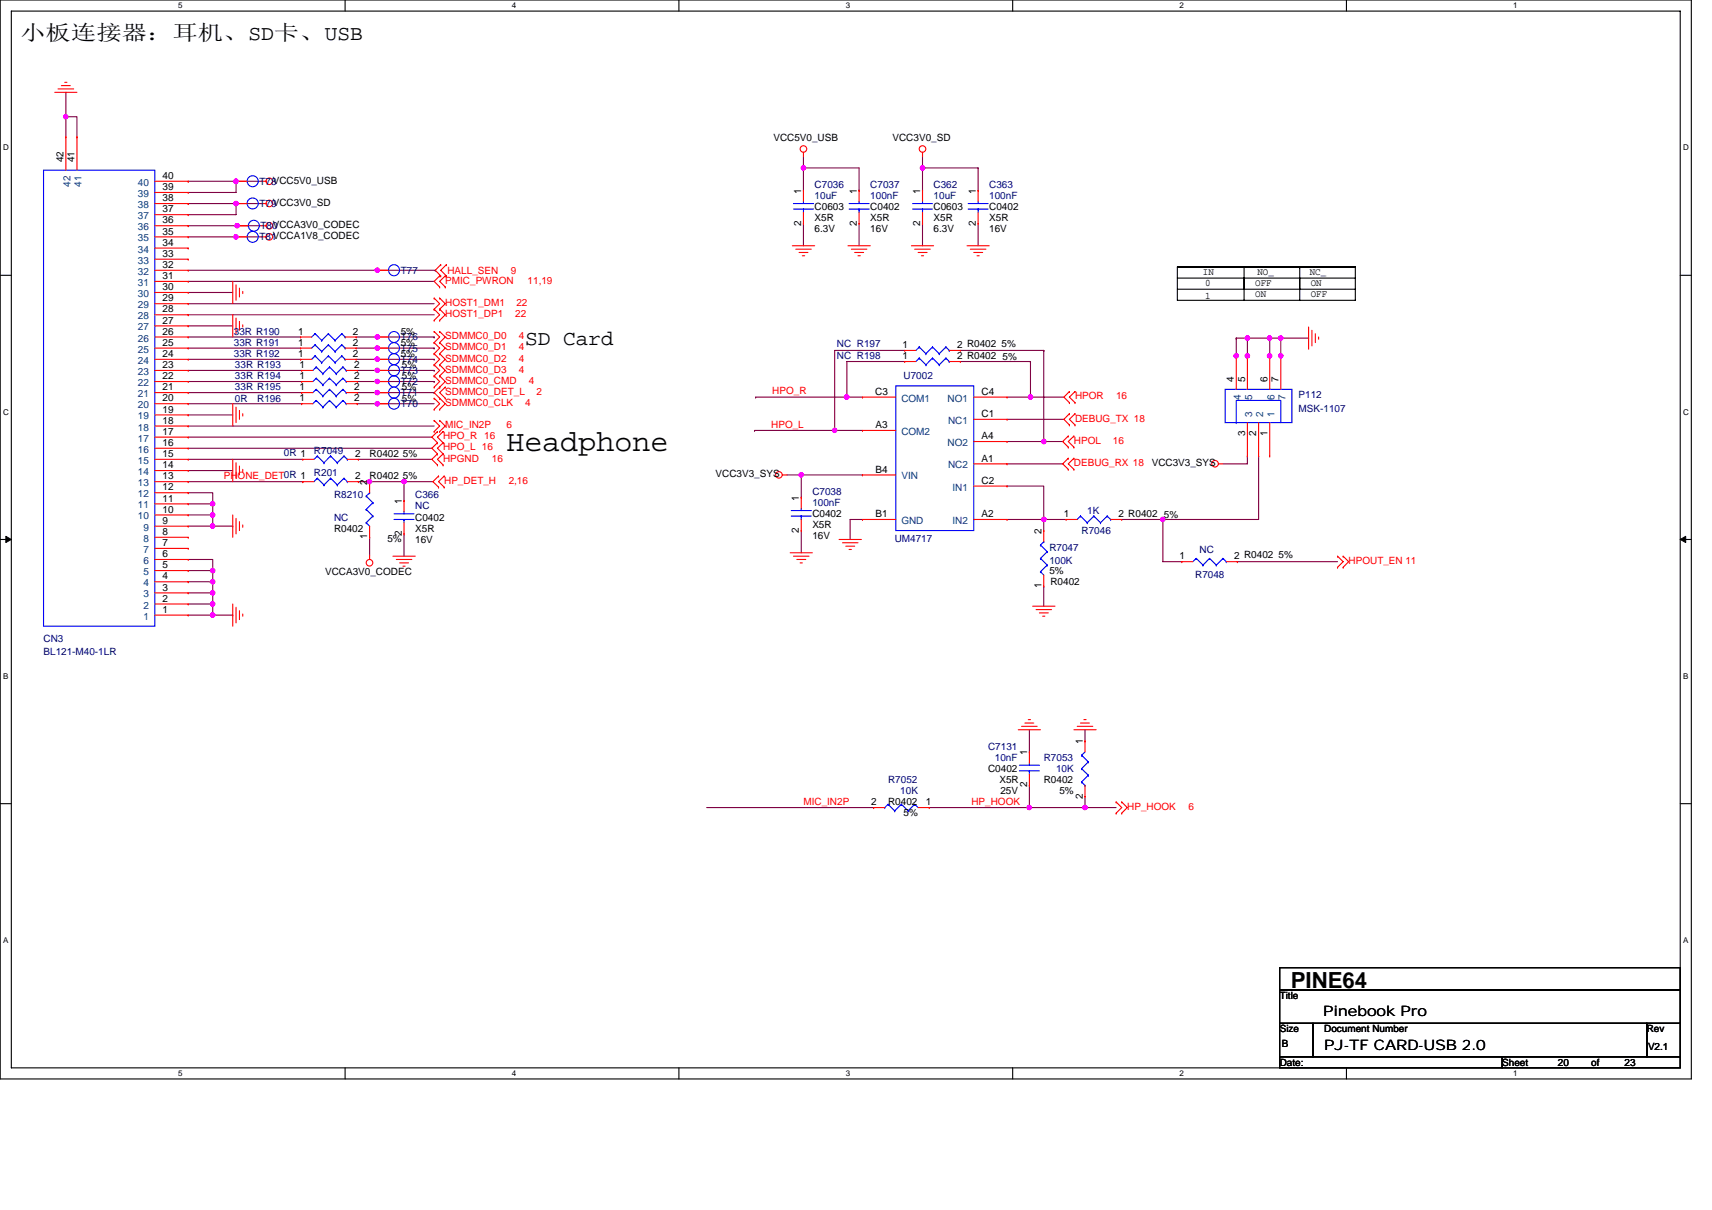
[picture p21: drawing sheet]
<svg xmlns="http://www.w3.org/2000/svg" width="297mm" height="210mm" viewBox="0 0 297 210" stroke-linecap="round" stroke-linejoin="round" font-family="sans-serif">
<defs><g id="words">
<text font-size="5.2" x="87.9" y="78.3">Headphone</text>
<text font-size="3.9" x="224" y="171.5">PINE64</text>
<g font-size="3.7">
<text x="3.5" y="7">小板连接器：耳机、SD卡、USB</text>
<text x="91.1" y="59.9">SD Card</text>
</g>
<g font-size="2.5">
<text x="229.5" y="176.3">Pinebook Pro</text>
<text x="229.8" y="182.3">PJ-TF CARD-USB 2.0</text>
</g>
<g font-size="1.7">
<text x="11" y="28.2" transform="rotate(-90 11 28.2)">42</text>
<text x="13" y="28.2" transform="rotate(-90 13 28.2)">41</text>
<text x="134.2" y="24.5">VCC5V0_USB</text>
<text x="154.9" y="24.5">VCC3V0_SD</text>
<text x="28.2" y="34.9">38</text>
<text x="28.2" y="33">39</text>
<text x="28.2" y="31.1">40</text>
<text x="139" y="33.6" transform="rotate(-90 139 33.6)">1</text>
<text x="148.7" y="33.6" transform="rotate(-90 148.7 33.6)">1</text>
<text x="159.7" y="33.6" transform="rotate(-90 159.7 33.6)">1</text>
<text x="169.3" y="33.6" transform="rotate(-90 169.3 33.6)">1</text>
<text x="28.2" y="40.7">35</text>
<text x="28.2" y="38.8">36</text>
<text x="28.2" y="36.9">37</text>
<text x="47.3" y="39.6">VCCA3V0_CODEC</text>
<text x="139" y="39.2" transform="rotate(-90 139 39.2)">2</text>
<text x="141.3" y="36.5">C0603</text>
<text x="141.3" y="38.4">X5R</text>
<text x="141.3" y="40.3">6.3V</text>
<text x="148.7" y="39.2" transform="rotate(-90 148.7 39.2)">2</text>
<text x="151" y="36.5">C0402</text>
<text x="151" y="38.4">X5R</text>
<text x="151" y="40.3">16V</text>
<text x="159.7" y="39.2" transform="rotate(-90 159.7 39.2)">2</text>
<text x="162" y="36.5">C0603</text>
<text x="162" y="38.4">X5R</text>
<text x="162" y="40.3">6.3V</text>
<text x="169.3" y="39.2" transform="rotate(-90 169.3 39.2)">2</text>
<text x="171.6" y="36.5">C0402</text>
<text x="171.6" y="38.4">X5R</text>
<text x="171.6" y="40.3">16V</text>
<text x="28.2" y="42.7">34</text>
<text x="28.2" y="46.5">32</text>
<text x="28.2" y="44.6">33</text>
<text x="208.7" y="47.7">IN</text>
<text x="218.2" y="47.7">NO_</text>
<text x="227.2" y="47.7">NC_</text>
<text x="28.2" y="52.3">29</text>
<text x="28.2" y="50.4">30</text>
<text x="28.2" y="48.4">31</text>
<text x="209.1" y="49.6">0</text>
<text x="209.1" y="51.9">1</text>
<text x="217.8" y="51.6">ON</text>
<text x="217.8" y="49.6">OFF</text>
<text x="227.4" y="49.6">ON</text>
<text x="227.4" y="51.6">OFF</text>
<text x="28.2" y="58.1">26</text>
<text x="28.2" y="56.2">27</text>
<text x="28.2" y="54.2">28</text>
<text x="51.7" y="58.1">1</text>
<text x="61.2" y="58.1">2</text>
<text x="69.5" y="58.1">5%</text>
<text x="28.2" y="65.8">22</text>
<text x="28.2" y="63.9">23</text>
<text x="28.2" y="62">24</text>
<text x="28.2" y="60">25</text>
<text x="51.7" y="60">1</text>
<text x="51.7" y="62">1</text>
<text x="52" y="63.9">1</text>
<text x="52" y="65.8">1</text>
<text x="61.2" y="60">2</text>
<text x="61.2" y="62">2</text>
<text x="61.4" y="63.9">2</text>
<text x="61.4" y="65.8">2</text>
<text x="69.5" y="60">5%</text>
<text x="69.5" y="62">5%</text>
<text x="69.7" y="63.9">5%</text>
<text x="69.7" y="65.8">5%</text>
<text x="156.6" y="60.4">1</text>
<text x="156.6" y="62.3">1</text>
<text x="166" y="60.4">2 R0402 5%</text>
<text x="166" y="62.3">2 R0402</text>
<text x="174" y="62.5">5%</text>
<text x="28.2" y="71.6">19</text>
<text x="28.2" y="69.7">20</text>
<text x="28.2" y="67.7">21</text>
<text x="52" y="69.7">1</text>
<text x="52" y="67.7">1</text>
<text x="61.4" y="69.7">2</text>
<text x="61.4" y="67.7">2</text>
<text x="69.7" y="69.7">5%</text>
<text x="69.7" y="67.8">5%</text>
<text x="151.8" y="68.5">C3</text>
<text x="170.3" y="68.5">C4</text>
<text x="214.1" y="66.2" transform="rotate(-90 214.1 66.2)">4</text>
<text x="216" y="66.2" transform="rotate(-90 216 66.2)">5</text>
<text x="219.9" y="66.2" transform="rotate(-90 219.9 66.2)">6</text>
<text x="221.8" y="66.2" transform="rotate(-90 221.8 66.2)">7</text>
<text x="28.2" y="77.4">16</text>
<text x="28.2" y="75.5">17</text>
<text x="28.2" y="73.5">18</text>
<text x="151.9" y="74.3">A3</text>
<text x="170.3" y="76.2">A4</text>
<text x="170.3" y="72.4">C1</text>
<text x="216" y="75.6" transform="rotate(-90 216 75.6)">3</text>
<text x="218" y="75.6" transform="rotate(-90 218 75.6)">2</text>
<text x="219.9" y="75.6" transform="rotate(-90 219.9 75.6)">1</text>
<text x="28.2" y="83.2">13</text>
<text x="28.2" y="81.3">14</text>
<text x="28.2" y="79.3">15</text>
<text x="61.6" y="83.2">2</text>
<text x="61.6" y="79.3">2</text>
<text x="64.1" y="83.2">R0402 5%</text>
<text x="64.1" y="79.3">R0402 5%</text>
<text x="124.2" y="82.8">VCC3V3_SYS</text>
<text x="151.9" y="82">B4</text>
<text x="170.3" y="80.1">A1</text>
<text x="170.3" y="83.9">C2</text>
<text x="199.8" y="80.9">VCC3V3_SYS</text>
<text x="28.2" y="89">10</text>
<text x="28.2" y="87">11</text>
<text x="28.2" y="85.1">12</text>
<text x="63.7" y="84.2" transform="rotate(-90 63.7 84.2)">2</text>
<text x="69.7" y="87.4" transform="rotate(-90 69.7 87.4)">1</text>
<text x="138.6" y="86.9" transform="rotate(-90 138.6 86.9)">1</text>
<text x="140.9" y="89.8">C0402</text>
<text x="151.9" y="89.7">B1</text>
<text x="170.3" y="89.7">A2</text>
<text x="184.6" y="89.7">1</text>
<text x="194.1" y="89.7">2 R0402</text>
<text x="201.9" y="90">5%</text>
<text x="28.2" y="94.8">7</text>
<text x="28.2" y="92.8">8</text>
<text x="28.2" y="90.9">9</text>
<text x="58" y="92.3">R0402</text>
<text x="63.7" y="93.6" transform="rotate(-90 63.7 93.6)">1</text>
<text x="67.2" y="94">5%</text>
<text x="69.7" y="93" transform="rotate(-90 69.7 93)">2</text>
<text x="72" y="90.3">C0402</text>
<text x="72" y="92.3">X5R</text>
<text x="72" y="94.2">16V</text>
<text x="138.6" y="92.5" transform="rotate(-90 138.6 92.5)">2</text>
<text x="140.9" y="91.7">X5R</text>
<text x="140.9" y="93.6">16V</text>
<text x="180.7" y="92.6" transform="rotate(-90 180.7 92.6)">2</text>
<text x="28.2" y="100.6">4</text>
<text x="28.2" y="98.6">5</text>
<text x="28.2" y="96.7">6</text>
<text x="56.4" y="99.8">VCCA3V0_CODEC</text>
<text x="182.1" y="99.6">5%</text>
<text x="182.3" y="101.5">R0402</text>
<text x="204.6" y="97.1">1</text>
<text x="214.1" y="97.1">2 R0402 5%</text>
<text x="28.2" y="106.3">1</text>
<text x="28.2" y="104.4">2</text>
<text x="28.2" y="102.5">3</text>
<text x="180.7" y="102.1" transform="rotate(-90 180.7 102.1)">1</text>
<text x="178.2" y="131.1" transform="rotate(-90 178.2 131.1)">1</text>
<text x="187.9" y="129.1" transform="rotate(-90 187.9 129.1)">1</text>
<text x="171.4" y="134">C0402</text>
<text x="173.4" y="135.9">X5R</text>
<text x="173.6" y="137.8">25V</text>
<text x="178.2" y="136.7" transform="rotate(-90 178.2 136.7)">2</text>
<text x="181.1" y="135.9">R0402</text>
<text x="183.8" y="137.8">5%</text>
<text x="151.2" y="139.7">2</text>
<text x="154.1" y="139.8">R0402</text>
<text x="156.8" y="141.7">5%</text>
<text x="160.7" y="139.7">1</text>
<text x="187.9" y="138.6" transform="rotate(-90 187.9 138.6)">2</text>
<text x="222" y="173.4">Title</text>
<text x="222" y="179.1">Size</text>
<text x="229.8" y="179.1">Document Number</text>
<text x="285.7" y="179.1">Rev</text>
<text x="222" y="184.9">Date:</text>
<text x="222.4" y="181.7">B</text>
<text x="260.6" y="184.9">Sheet</text>
<text x="270.3" y="184.9">20</text>
<text x="276.1" y="184.9">of</text>
<text x="281.9" y="184.9">23</text>
<text x="285.9" y="182.2">V2.1</text>
</g>
<g font-size="1.7" fill="#004080">
<text x="12.2" y="32.4" transform="rotate(-90 12.2 32.4)">42</text>
<text x="14.2" y="32.4" transform="rotate(-90 14.2 32.4)">41</text>
<text x="23.9" y="34.2">39</text>
<text x="23.9" y="32.2">40</text>
<text x="23.9" y="41.9">35</text>
<text x="23.9" y="40">36</text>
<text x="23.9" y="38">37</text>
<text x="23.9" y="36.1">38</text>
<text x="23.9" y="43.8">34</text>
<text x="23.9" y="47.7">32</text>
<text x="23.9" y="45.8">33</text>
<text x="23.9" y="53.5">29</text>
<text x="23.9" y="51.5">30</text>
<text x="23.9" y="49.6">31</text>
<text x="23.9" y="59.3">26</text>
<text x="23.9" y="57.3">27</text>
<text x="23.9" y="55.4">28</text>
<text x="23.9" y="65.1">23</text>
<text x="23.9" y="63.1">24</text>
<text x="23.9" y="61.2">25</text>
<text x="23.9" y="70.8">20</text>
<text x="23.9" y="68.9">21</text>
<text x="23.9" y="67">22</text>
<text x="156.4" y="69.7">COM1</text>
<text x="164.4" y="69.7">NO1</text>
<text x="215.3" y="69.5" transform="rotate(-90 215.3 69.5)">4</text>
<text x="217.2" y="69.5" transform="rotate(-90 217.2 69.5)">5</text>
<text x="221.1" y="69.5" transform="rotate(-90 221.1 69.5)">6</text>
<text x="223" y="69.5" transform="rotate(-90 223 69.5)">7</text>
<text x="23.9" y="76.6">17</text>
<text x="23.9" y="74.7">18</text>
<text x="23.9" y="72.8">19</text>
<text x="156.4" y="75.5">COM2</text>
<text x="164.4" y="77.4">NO2</text>
<text x="164.5" y="73.6">NC1</text>
<text x="217.2" y="72.4" transform="rotate(-90 217.2 72.4)">3</text>
<text x="219.2" y="72.4" transform="rotate(-90 219.2 72.4)">2</text>
<text x="221.1" y="72.4" transform="rotate(-90 221.1 72.4)">1</text>
<text x="23.9" y="82.4">14</text>
<text x="23.9" y="80.5">15</text>
<text x="23.9" y="78.6">16</text>
<text x="156.4" y="83.2">VIN</text>
<text x="164.5" y="81.3">NC2</text>
<text x="23.9" y="88.2">11</text>
<text x="23.9" y="86.3">12</text>
<text x="23.9" y="84.4">13</text>
<text x="165.3" y="85.1">IN1</text>
<text x="23.9" y="90.1">10</text>
<text x="24.9" y="95.9">7</text>
<text x="24.9" y="94">8</text>
<text x="24.9" y="92.1">9</text>
<text x="156.4" y="90.9">GND</text>
<text x="165.3" y="90.9">IN2</text>
<text x="24.9" y="101.7">4</text>
<text x="24.9" y="99.8">5</text>
<text x="24.9" y="97.9">6</text>
<text x="24.9" y="107.5">1</text>
<text x="24.9" y="105.6">2</text>
<text x="24.9" y="103.7">3</text>
</g>
<g font-size="1.7" fill="#000080">
<text x="45" y="32">T78VCC5V0_USB</text>
<text x="45" y="35.9">T79VCC3V0_SD</text>
<text x="141.3" y="32.6">C7036</text>
<text x="141.3" y="34.5">10uF</text>
<text x="151" y="32.6">C7037</text>
<text x="151" y="34.5">100nF</text>
<text x="162" y="32.6">C362</text>
<text x="162" y="34.5">10uF</text>
<text x="171.6" y="32.6">C363</text>
<text x="171.6" y="34.5">100nF</text>
<text x="45" y="41.7">T81VCCA1V8_CODEC</text>
<text x="45.2" y="39.8">T80</text>
<text x="69.5" y="47.5">T77</text>
<text x="40.6" y="58.1">33R R190</text>
<text x="69.5" y="59.1">T76</text>
<text x="40.6" y="60">33R R191</text>
<text x="40.6" y="62">33R R192</text>
<text x="40.8" y="63.9">33R R193</text>
<text x="40.8" y="65.8">33R R194</text>
<text x="69.5" y="62.9">T74</text>
<text x="69.5" y="61">T75</text>
<text x="69.5" y="64.9">T73</text>
<text x="145.2" y="60.2">NC R197</text>
<text x="145.2" y="62.4">NC R198</text>
<text x="156.8" y="65.8">U7002</text>
<text x="40.8" y="69.7">0R</text>
<text x="40.8" y="67.8">33R R195</text>
<text x="44.6" y="69.7">R196</text>
<text x="69.5" y="70.7">T70</text>
<text x="69.5" y="68.7">T71</text>
<text x="69.5" y="66.8">T72</text>
<text x="225.3" y="69.1">P112</text>
<text x="225.3" y="71.4">MSK-1107</text>
<text x="49.3" y="79.1">0R 1</text>
<text x="54.5" y="82.6">R201</text>
<text x="54.5" y="78.8">R7049</text>
<text x="58" y="86.5">R8210</text>
<text x="72" y="86.5">C366</text>
<text x="72" y="88.4">NC</text>
<text x="140.9" y="85.9">C7038</text>
<text x="140.9" y="87.8">100nF</text>
<text x="188.6" y="89.2">1K</text>
<text x="58" y="90.3">NC</text>
<text x="155.2" y="94">UM4717</text>
<text x="182.1" y="95.5">R7047</text>
<text x="187.7" y="92.6">R7046</text>
<text x="208.1" y="95.9">NC</text>
<text x="182.1" y="97.9">100K</text>
<text x="207.4" y="100.4">R7048</text>
<text x="7.6" y="111.4">CN3</text>
<text x="7.6" y="113.7">BL121-M40-1LR</text>
<text x="171.4" y="130.1">C7131</text>
<text x="154.1" y="135.9">R7052</text>
<text x="156.2" y="137.8">10K</text>
<text x="172.6" y="132">10nF</text>
<text x="181.1" y="132">R7053</text>
<text x="183.2" y="134">10K</text>
</g>
<g font-size="1.7" fill="#f00">
<text x="77.6" y="47.5">HALL_SEN</text>
<text x="88.6" y="47.5">9</text>
<text x="77.3" y="49.2">PMIC_PWRON</text>
<text x="77.3" y="53.1">HOST1_DM1</text>
<text x="89.6" y="53.1">22</text>
<text x="91.5" y="49.2">11,19</text>
<text x="77.3" y="58.9">SDMMC0_D0</text>
<text x="77.3" y="55">HOST1_DP1</text>
<text x="89.4" y="55">22</text>
<text x="90" y="58.9">4</text>
<text x="77.3" y="60.8">SDMMC0_D1</text>
<text x="77.3" y="64.7">SDMMC0_D3</text>
<text x="77.3" y="62.7">SDMMC0_D2</text>
<text x="90" y="60.8">4</text>
<text x="90" y="64.7">4</text>
<text x="90" y="62.7">4</text>
<text x="77.3" y="66.6">SDMMC0_CMD</text>
<text x="77.3" y="70.5">SDMMC0_CLK</text>
<text x="77.3" y="68.5">SDMMC0_DET_L</text>
<text x="91.1" y="70.5">4</text>
<text x="91.7" y="66.6">4</text>
<text x="93.1" y="68.5">2</text>
<text x="134" y="68.4">HPO_R</text>
<text x="186.5" y="69.3">HPOR</text>
<text x="193.7" y="69.3">16</text>
<text x="76.9" y="76.2">HPO_R 16</text>
<text x="77.3" y="74.3">MIC_IN2P</text>
<text x="87.9" y="74.3">6</text>
<text x="133.8" y="74.2">HPO_L</text>
<text x="186.3" y="77">HPOL</text>
<text x="186.5" y="73.2">DEBUG_TX 18</text>
<text x="193.1" y="77">16</text>
<text x="38.8" y="83.1">PHONE_DET0R 1</text>
<text x="76.9" y="80.1">HPGND</text>
<text x="76.9" y="78.2">HPO_L 16</text>
<text x="77.1" y="84">HP_DET_H</text>
<text x="85.4" y="80.1">16</text>
<text x="88.3" y="84">2,16</text>
<text x="186.3" y="80.9">DEBUG_RX 18</text>
<text x="234" y="97.9">HPOUT_EN 11</text>
<text x="139.4" y="139.7">MIC_IN2P</text>
<text x="168.5" y="139.7">HP_HOOK</text>
<text x="195.6" y="140.5">HP_HOOK</text>
<text x="206.2" y="140.5">6</text>
</g>
<g font-size="1.4">
<text x="30.9" y="1.5">5</text>
<text x="88.8" y="1.5">4</text>
<text x="146.7" y="1.5">3</text>
<text x="204.7" y="1.5">2</text>
<text x="262.6" y="1.5">1</text>
<text x=".5" y="26.1">D</text>
<text x="292" y="26.1">D</text>
<text x=".5" y="71.9">C</text>
<text x="292" y="71.9">C</text>
<text x=".5" y="117.8">B</text>
<text x="292" y="117.8">B</text>
<text x=".5" y="163.6">A</text>
<text x="292" y="163.6">A</text>
<text x="30.9" y="186.8">5</text>
<text x="88.8" y="186.8">4</text>
<text x="146.7" y="186.8">3</text>
<text x="204.7" y="186.8">2</text>
<text x="262.6" y="186.8">1</text>
</g>
</g></defs>
<path d="M0 0h293.5v187.2h-293.5zM2 1.9h289.5v183.4h-289.5z" fill="none" stroke="#000" stroke-width=".19"/>
<g fill="#fff">
<path d="M30.9 .2h.8v1.6h-.8z"/>
<path d="M30.9 185.5h.8v1.6h-.8z"/>
</g>
<path d="M59.9 0v1.9M59.9 185.3v1.9" fill="none" stroke="#000" stroke-width=".19"/>
<g fill="#fff">
<path d="M88.8 .2h.8v1.6h-.8z"/>
<path d="M88.8 185.5h.8v1.6h-.8z"/>
</g>
<path d="M117.8 0v1.9M117.8 185.3v1.9" fill="none" stroke="#000" stroke-width=".19"/>
<g fill="#fff">
<path d="M146.7 .2h.8v1.6h-.8z"/>
<path d="M146.7 185.5h.8v1.6h-.8z"/>
</g>
<path d="M175.7 0v1.9M175.7 185.3v1.9" fill="none" stroke="#000" stroke-width=".19"/>
<g fill="#fff">
<path d="M204.7 .2h.7v1.6h-.7z"/>
<path d="M204.7 185.5h.7v1.6h-.7z"/>
</g>
<path d="M233.6 0v1.9M233.6 185.3v1.9" fill="none" stroke="#000" stroke-width=".19"/>
<g fill="#fff">
<path d="M262.6 .2h.7v1.6h-.7z"/>
<path d="M262.6 185.5h.7v1.6h-.7z"/>
<path d="M.5 24.8h1v1.6h-1z"/>
<path d="M292 24.8h1v1.6h-1z"/>
<path d="M.5 70.7h1v1.5h-1z"/>
<path d="M292 70.7h1v1.5h-1z"/>
</g>
<path d="M0 47.8h2M291.5 47.8h2" fill="none" stroke="#000" stroke-width=".19"/>
<g fill="#fff">
<path d="M.5 116.5h.9v1.6h-.9z"/>
<path d="M292 116.5h.9v1.6h-.9z"/>
</g>
<path d="M0 93.6h2M291.5 93.6h2" fill="none" stroke="#000" stroke-width=".19"/>
<path d="M1 93.1l1 .5-1 .5zM291.5 93.6l1-.5v1z" fill="#000" stroke="#000" stroke-width=".17"/>
<g fill="#fff">
<path d="M.5 162.4h.9v1.5h-.9z"/>
<path d="M292 162.4h.9v1.5h-.9z"/>
</g>
<g fill="none" stroke="#000" stroke-width=".19">
<path d="M204.3 46.3h30.9v5.8h-30.9zM204.3 50.2h30.9M204.3 46.3h30.9M204.3 48.3h30.9M215.9 48.3v3.8M215.9 46.3v3.9M225.5 48.3v3.8M225.5 46.3h.1M225.5 46.3v3.9M0 139.5h2M291.5 139.5h2M222 167.9h69.5v3.9h-69.5z"/>
<path d="M222 171.8h69.5v5.8h-69.5zM222 177.6h5.8v5.8h-5.8zM227.8 177.6h57.9v5.8h-57.9zM285.7 177.6h5.8v5.8h-5.8zM222 183.4h38.6v1.9h-38.6zM260.6 183.4h30.9v1.9h-30.9z"/>
</g>
<g fill="none" stroke="#800040" stroke-width=".19">
<path d="M11.4 16v4.3M11.4 20.3h.1M11.4 20.3h2v3.4M11.4 20.3v3.4M32.7 31.5h.1M32.7 35.3h.1M32.7 31.5h8.3M32.7 35.3h8.3M32.7 39.2h8.4M41 31.5v1.9h-8.3M41 35.3v2h-8.3M41 31.5h4.4"/>
<path d="M41 35.3h4.4M41.1 39.2h.1M41.1 39.2h4.3M139.4 29.1v3.9M139.4 38.8v3.9M139.4 27.2v1.9M139.4 29.1h.1M139.4 29.1h9.7v3.9M149.1 38.8v3.9M160.1 29.1h.1M160.1 38.8v3.9M160.1 27.2v1.9"/>
<path d="M160.1 29.1h9.6v3.9M160.1 29.1v3.9M169.7 38.8v3.9M32.7 46.9h42.8M32.7 48.8h42.6M32.7 52.7h42.6M32.7 54.6h42.6M32.7 58.5h19.5M32.7 56.6h7.7M32.7 50.8h7.7M32.7 41.1h8.3M41 41.1h.1"/>
<path d="M41 41.1h4.4M61.8 58.5h13.5M75.3 58.5h.1M75.5 46.9h.1M214.5 58.7v3.3M214.5 58.7h.1M214.5 58.7h1.9M216.4 58.7v3.3M216.4 58.7h3.9M216.4 58.7h.1M220.3 58.7v3.3M220.3 58.7h.1"/>
<path d="M220.3 58.7h1.9M222.2 58.7h4.9M222.2 58.7v3.1M32.7 60.4h19.5M32.7 62.4h19.5M32.7 64.3h19.6M32.7 66.2h19.6M32.7 70.1h19.6M32.7 68.1h19.6M32.7 79.7h19.8M32.7 77.8h42.2M32.7 75.9h42.2"/>
<path d="M32.7 73.9h42.6M32.7 72h7.7M61.8 60.4h13.5M61.8 62.4h13.5M62 68.1h13.3M62 66.2h13.3M62 64.3h13.3M62 70.1h3.5M62.2 79.7h12.7M65.5 70.1h.1M65.5 70.1h9.8M75.3 68.1h.1"/>
<path d="M75.3 66.2h.1M75.3 64.3h.1M75.3 62.4h.1M75.3 60.4h.1M130.9 74.7h.1M130.9 74.7h18.7M131.1 68.9h.1M131.1 68.9h18.5M144.8 74.7h.1M146.9 68.9h.1M157 62.7h-10.1v6.2M157 60.8h-12.2v13.9"/>
<path d="M166.6 62.7h12.2M166.6 60.8h14.5M174.7 76.6h6.4M174.7 68.9h4.1M174.7 72.8h9.9M178.8 62.7h.1M178.8 68.9h5.8M178.8 62.7v6.2M181.1 60.8h.1M181.1 76.6h3.3M181.1 60.8v15.8M216.4 79.1v1.4h-4.2"/>
<path d="M218.4 79.1v11h-16.6M222.2 61.8h.1M222.2 61.8v.2M32.7 97.1h4.2v1.9M32.7 99h4.2v2M32.7 91.3h7.7M32.7 89.4h4.2v1.9M32.7 85.5h4.2v1.9M32.7 81.7h7.7M32.7 83.6h19.8M32.7 87.4h4.2M36.9 99h.1"/>
<path d="M36.9 91.3h.1M36.9 87.4h.1M36.9 87.4v2M40.4 91.3h.1M52.5 83.6h.1M62.2 83.6h7.9M64.1 93.2v3.1M70.1 92.6v3.9M70.1 83.6v3.3M70.1 83.6h5M70.1 83.6h.1M136.5 82.4h2.5"/>
<path d="M139 92.1v3.8M139 82.4v3.9M139 82.4h.1M139 82.4h10.6M149.6 90.1h-2.1v3.5M174.7 80.5h9.7M174.7 90.1h6.4M174.7 84.3h6.4v5.8M181.1 90.1h.1M185 90.1h-3.9v2M194.6 90.1h7.2M201.8 90.1v7.4h3.2"/>
<path d="M201.8 90.1h.1M214.7 97.5h17.4M32.7 106.7h4.2M32.7 102.9h4.2v1.9M32.7 101h4.2v1.9M32.7 104.8h4.2M36.9 104.8h.1M36.9 104.8v1.9M36.9 102.9h.1M36.9 106.7h3.5M40.4 106.7h.1M181.1 101.7v3.5"/>
<path d="M178.6 136.3v3.8M178.6 126.6v3.9M188.3 126.6v2M188.3 138.2v1.9M122.6 140.1h29M151.6 140.1h.1M161.2 140.1h27.1M178.6 140.1h.1M188.3 140.1h.1M188.3 140.1h5.4"/>
</g>
<g fill="#f0f" stroke="#f0f" stroke-width=".19">
<circle cx="40.9" cy="31.5" r=".38"/>
<circle cx="40.9" cy="35.3" r=".38"/>
<circle cx="41.1" cy="39.2" r=".38"/>
<circle cx="40.9" cy="41.1" r=".38"/>
<circle cx="160.1" cy="29.1" r=".38"/>
<circle cx="36.9" cy="99" r=".38"/>
<circle cx="36.9" cy="106.7" r=".38"/>
<circle cx="36.9" cy="104.8" r=".38"/>
<circle cx="36.9" cy="102.9" r=".38"/>
<circle cx="36.9" cy="100.9" r=".38"/>
<circle cx="36.9" cy="91.3" r=".38"/>
<circle cx="36.9" cy="89.4" r=".38"/>
<circle cx="36.9" cy="87.4" r=".38"/>
<circle cx="11.4" cy="20.3" r=".38"/>
<circle cx="139.4" cy="29.1" r=".38"/>
<circle cx="222.2" cy="61.8" r=".38"/>
<circle cx="222.2" cy="58.7" r=".38"/>
<circle cx="220.3" cy="58.7" r=".38"/>
<circle cx="216.4" cy="61.8" r=".38"/>
<circle cx="216.4" cy="58.7" r=".38"/>
<circle cx="214.5" cy="61.8" r=".38"/>
<circle cx="220.3" cy="61.8" r=".38"/>
<circle cx="146.9" cy="68.9" r=".38"/>
<circle cx="144.8" cy="74.7" r=".38"/>
<circle cx="178.8" cy="68.9" r=".38"/>
<circle cx="181.1" cy="76.6" r=".38"/>
<circle cx="139" cy="82.4" r=".38"/>
<circle cx="201.7" cy="90.1" r=".38"/>
<circle cx="65.5" cy="70.1" r=".38"/>
<circle cx="65.5" cy="68.1" r=".38"/>
<circle cx="65.5" cy="66.2" r=".38"/>
<circle cx="65.5" cy="64.3" r=".38"/>
<circle cx="65.5" cy="62.3" r=".38"/>
<circle cx="65.5" cy="60.4" r=".38"/>
<circle cx="65.5" cy="58.5" r=".38"/>
<circle cx="65.5" cy="46.9" r=".38"/>
<circle cx="181.1" cy="90.1" r=".38"/>
<circle cx="178.6" cy="140.1" r=".38"/>
<circle cx="188.2" cy="140.1" r=".38"/>
<circle cx="64.1" cy="83.6" r=".38"/>
<circle cx="70.1" cy="83.6" r=".38"/>
</g>
<g fill="none" stroke="#f00" stroke-width=".19">
<path d="M9.5 16h3.9M10.1 15.4h2.7M10.6 14.9h1.6M11.2 14.3h.4M11.4 23.7h.1M11.4 23.7v5.8M13.4 23.7h.1M13.4 23.7v5.8M26.9 39.2h5.8M26.9 37.3h5.8M26.9 35.3h5.8M26.9 33.4h5.8"/>
<path d="M26.9 31.5h5.8M32.7 39.2h.1M32.7 37.3h.1M32.7 35.3h.1M32.7 33.4h.1M32.7 31.5h.1M41 31.5h.1M41 35.3h.1M41 35.3h1.9M41 31.5h1.9M41.1 39.2h.1M41.1 39.2h2"/>
<path d="M45.4 31.5h.8M45.4 35.3h.8M45.4 39.2h.8M139.4 26.4v.8M139.4 33h.1M139.4 38.8h.1M139.4 33v1.9M139.4 36.9v1.9M149.1 33h.1M149.1 38.8h.1M149.1 33v1.9M149.1 36.9v1.9"/>
<path d="M160.1 26.4v.8M160.1 33h.1M160.1 38.8h.1M160.1 33v1.9M160.1 36.9v1.9M169.7 33h.1M169.7 38.8h.1M169.7 33v1.9M169.7 36.9v1.9M26.9 41.1h5.8M26.9 58.5h5.8M26.9 46.9h5.8"/>
<path d="M26.9 56.6h5.8M26.9 54.6h5.8M26.9 52.7h5.8M26.9 50.8h5.8M26.9 43.1h5.8M26.9 48.8h5.8M26.9 45h5.8M32.7 58.5h.1M32.7 56.6h.1M32.7 54.6h.1M32.7 52.7h.1M32.7 50.8h.1"/>
<path d="M32.7 43.1h.1M32.7 41.1h.1M32.7 48.8h.1M32.7 46.9h.1M32.7 45h.1M40.4 54.6v3.9M40.4 48.8v3.9M41 55.2v2.7M41 49.4v2.7M41 41.1h.1M41 41.1h1.9M41.5 55.8v1.5"/>
<path d="M41.5 50v1.5M42.1 56.4v.3M42.1 50.6v.3M45.4 41.1h.8M52.2 58.5h.1M52.2 58.5h1.9M59.9 58.5h1.9M61.8 58.5h.1M65.5 58.5h.1M65.5 46.9h.1M65.5 58.5h1.9M65.5 46.9h1.9"/>
<path d="M75.3 59.5h.1M75.3 57.5h.1M75.3 53.7h.1M75.3 51.7h.1M75.3 55.6h.1M75.3 57.5l1 1-1 1M75.3 59.5l1 .9-1 1M75.3 51.7l1 1-1 1M75.3 53.7l1 .9-1 1M76.3 47.9h.1M76.3 49.8h.1M76.3 59.5h.1"/>
<path d="M76.3 57.5h.1M76.3 53.7h.1M76.3 51.7h.1M76.3 55.6h.1M76.3 47.9l-1 .9 1 1M76.3 57.5l1 1-1 1M76.3 59.5l1 .9-1 1M76.3 51.7l1 1-1 1M76.3 53.7l1 .9-1 1M76.5 47.9h.1M76.5 45.9h.1M76.5 45.9l-1 1 1 1"/>
<path d="M77.3 49.8h.1M77.3 47.9h.1M77.3 47.9l-1 .9 1 1M77.4 45.9h.1M77.4 47.9h.1M77.4 45.9l-.9 1 .9 1M137.5 42.7h3.8M138.1 43.2h2.7M138.6 43.8h1.6M139.2 44.4h.4M147.1 42.7h3.9M147.7 43.2h2.7"/>
<path d="M148.3 43.8h1.5M148.9 44.4h.4M158.1 42.7h3.9M158.7 43.2h2.7M159.3 43.8h1.5M159.9 44.4h.3M167.8 42.7h3.8M168.4 43.2h2.7M168.9 43.8h1.6M169.5 44.4h.4M227.1 56.7v3.9M227.6 57.3v2.7"/>
<path d="M228.2 57.9v1.6M228.8 58.5v.4M26.9 62.4h5.8M26.9 70.1h5.8M26.9 60.4h5.8M26.9 79.7h5.8M26.9 77.8h5.8M26.9 75.9h5.8M26.9 73.9h5.8M26.9 72h5.8M26.9 68.1h5.8M26.9 66.2h5.8"/>
<path d="M26.9 64.3h5.8M32.7 79.7h.1M32.7 77.8h.1M32.7 75.9h.1M32.7 73.9h.1M32.7 72h.1M32.7 70.1h.1M32.7 68.1h.1M32.7 66.2h.1M32.7 64.3h.1M32.7 62.4h.1M32.7 60.4h.1"/>
<path d="M40.4 79.7v3.9M40.4 70.1v3.8M41 70.7v2.6M41.5 71.2v1.6M42.1 71.8v.4M52.2 60.4h.1M52.2 62.4h.1M52.2 62.4h1.9M52.2 60.4h1.9M52.3 70.1h.1M52.3 64.3h.1M52.3 66.2h.1"/>
<path d="M52.3 68.1h.1M52.3 70.1h2M52.3 68.1h2M52.3 66.2h2M52.3 64.3h2M52.5 79.7h.1M52.5 79.7h2M59.9 62.4h1.9M59.9 60.4h1.9M60.1 70.1h1.9M60.1 68.1h1.9M60.1 66.2h1.9"/>
<path d="M60.1 64.3h1.9M60.3 79.7h1.9M61.8 60.4h.1M61.8 62.4h.1M62 70.1h.1M62 64.3h.1M62 66.2h.1M62 68.1h.1M62.2 79.7h.1M65.5 62.4h.1M65.5 60.4h.1M65.5 70.1h.1"/>
<path d="M65.5 68.1h.1M65.5 66.2h.1M65.5 64.3h.1M65.5 62.4h1.9M65.5 70.1h1.9M65.5 60.4h1.9M65.5 68.1h1.9M65.5 66.2h1.9M65.5 64.3h1.9M75.3 61.4h.1M75.3 65.2h.1M75.3 63.3h.1"/>
<path d="M75.3 67.2h.1M75.3 71h.1M75.3 69.1h.1M75.3 74.9h.1M75.3 73h.1M75.3 63.3l1 1-1 .9M75.3 61.4l1 1-1 .9M75.3 65.2l1 1-1 1M75.3 69.1l1 1-1 .9M75.3 73l1 .9-1 1M75.9 78.8h.1M75.9 76.8h.1"/>
<path d="M75.9 74.9h.1M75.9 78.8l-1 .9 1 1M75.9 76.8l-1 1 1 1M75.9 74.9l-1 1 1 .9M76.3 61.4h.1M76.3 65.2h.1M76.3 63.3h.1M76.3 67.2h.1M76.3 71h.1M76.3 69.1h.1M76.3 74.9h.1M76.3 73h.1"/>
<path d="M76.3 63.3l1 1-1 .9M76.3 61.4l1 1-1 .9M76.3 65.2l1 1-2 1.9 1 1M76.3 69.1l1 1-1 .9M76.3 73l1 .9-1 1M76.9 78.8h.1M76.9 76.8h.1M76.9 74.9h.1M76.9 78.8l-1 .9 1 1M76.9 76.8l-1 1 1 1M76.9 74.9l-1 1 1 .9M77.3 67.2h.1"/>
<path d="M77.3 69.1h.1M77.3 67.2l-1 .9 1 1M149.6 68.9h.1M149.6 74.7h.1M149.6 68.9h5.8M149.6 74.7h5.8M157 60.8h.1M157 62.7h.1M157 60.8h1.9M157 62.7h1.9M164.7 60.8h1.9M164.7 62.7h1.9"/>
<path d="M166.6 60.8h.1M166.6 62.7h.1M168.9 68.9h5.8M168.9 72.8h5.8M168.9 76.6h5.8M174.7 72.8h.1M174.7 76.6h.1M174.7 68.9h.1M185.4 77.6h.1M185.4 75.7h.1M185.4 79.5h.1M185.4 75.7l-1 .9 1 1"/>
<path d="M185.4 79.5l-1 1 1 .9M185.5 69.9h.1M185.5 67.9h.1M185.5 71.8h.1M185.5 73.7h.1M185.5 67.9l-.9 1 .9 1M185.5 71.8l-.9 1 .9 .9M186.3 75.7h.1M186.3 77.6h.1M186.3 79.5h.1M186.3 75.7l-.9 .9 .9 1M186.3 79.5l-.9 1 .9 .9"/>
<path d="M186.5 67.9h.1M186.5 69.9h.1M186.5 73.7h.1M186.5 71.8h.1M186.5 67.9l-1 1 1 1M186.5 71.8l-1 1 1 .9M214.5 61.8h.1M214.5 61.8v5.8M216.4 79.1h.1M216.4 61.8h.1M216.4 61.8v5.8M216.4 73.3v5.8"/>
<path d="M218.4 79.1h.1M218.4 73.3v5.8M220.3 79.1h.1M220.3 61.8h.1M220.3 61.8v5.8M220.3 73.3v5.8M222.2 61.8h.1M222.2 61.8v5.8M26.9 99h5.8M26.9 97.1h5.8M26.9 95.2h5.8M26.9 93.2h5.8"/>
<path d="M26.9 91.3h5.8M26.9 89.4h5.8M26.9 87.4h5.8M26.9 85.5h5.8M26.9 83.6h5.8M26.9 81.7h5.8M32.7 99h.1M32.7 97.1h.1M32.7 95.2h.1M32.7 93.2h.1M32.7 91.3h.1M32.7 89.4h.1"/>
<path d="M32.7 87.4h.1M32.7 85.5h.1M32.7 83.6h.1M32.7 81.7h.1M40.4 89.4v3.8M41 90v2.6M41 80.3v2.7M41.5 90.5v1.6M41.5 80.9v1.5M42.1 91.1v.4M42.1 81.4v.5M52.5 83.6h.1"/>
<path d="M52.5 83.6h2M60.3 83.6h1.9M62.2 83.6h.1M64.1 96.3v.8M64.1 93.2h.1M64.1 83.6h.1M64.1 83.6v1.9M64.1 91.3v1.9M68.2 96.5h3.8M68.8 97.1h2.7M69.3 97.7h1.6M69.9 98.3h.4"/>
<path d="M70.1 86.9h.1M70.1 92.6h.1M70.1 86.9v1.9M70.1 90.7v1.9M75.9 80.7h.1M76.1 84.5h.1M76.1 82.6h.1M76.1 82.6l-1 1 1 .9M76.9 80.7h.1M77.1 82.6h.1M77.1 84.5h.1M77.1 82.6l-1 1 1 .9"/>
<path d="M135.7 82.4h.8M137.1 95.9h3.8M137.7 96.5h2.7M138.3 97.1h1.5M138.8 97.7h.4M139 86.3h.1M139 92.1h.1M139 86.3v1.9M139 90.1v2M145.6 93.6h3.9M146.2 94.2h2.7M146.7 94.8h1.6"/>
<path d="M147.3 95.4h.4M149.6 82.4h.1M149.6 90.1h.1M149.6 90.1h5.8M149.6 82.4h5.8M168.9 90.1h5.8M168.9 84.3h5.8M168.9 80.5h5.8M174.7 90.1h.1M174.7 84.3h.1M174.7 80.5h.1M181.1 92.1h.1"/>
<path d="M181.1 92.1v1.9M181.1 99.8v1.9M185 90.1h.1M185 90.1h1.9M185.4 81.4h.1M186.3 81.4h.1M192.7 90.1h1.9M194.6 90.1h.1M205 97.5h.1M205 97.5h2M211.4 80.5h.8M212.8 97.5h1.9"/>
<path d="M214.7 97.5h.1M232.1 96.5h.1M232.1 98.4h.1M232.1 96.5l.9 1-.9 .9M233 96.5h.1M233 98.4h.1M233 96.5l1 1-1 .9M26.9 106.7h5.8M26.9 104.8h5.8M26.9 102.9h5.8M26.9 101h5.8M32.7 106.7h.1"/>
<path d="M32.7 104.8h.1M32.7 102.9h.1M32.7 101h.1M40.4 104.8v3.9M41 105.4v2.7M41.5 106v1.5M42.1 106.6v.3M179.2 105.2h3.8M179.8 105.8h2.7M180.3 106.4h1.6M180.9 106.9h.4M181.1 101.7h.1"/>
<path d="M176.7 126.6h3.8M177.2 126h2.8M177.8 125.5h1.6M178.4 124.9h.4M178.6 130.5h.1M178.6 136.3h.1M178.6 130.5v1.9M178.6 134.3v2M186.3 126.6h3.9M186.9 126h2.7M187.5 125.5h1.5M188.1 124.9h.3"/>
<path d="M188.3 128.6h.1M188.3 138.2h.1M188.3 128.6v1.9M188.3 136.3v1.9M193.7 139.2h.1M193.7 139.2l.9 .9-.9 1M194.6 139.2h.1M194.6 139.2l1 .9-1 1M151.6 140.1h.1M151.6 140.1h1.9M159.3 140.1h1.9M161.2 140.1h.1"/>
<path d="M193.7 141.1h.1M194.6 141.1h.1"/>
<circle cx="46.7" cy="39.2" r=".57"/>
<circle cx="46.7" cy="35.3" r=".57"/>
<circle cx="46.7" cy="31.5" r=".57"/>
<circle cx="139.4" cy="25.9" r=".57"/>
<circle cx="160.1" cy="25.9" r=".57"/>
<circle cx="46.7" cy="41.1" r=".57"/>
<circle cx="64.1" cy="97.7" r=".57"/>
<circle cx="135.1" cy="82.4" r=".57"/>
<circle cx="210.8" cy="80.5" r=".57"/>
</g>
<g fill="none" stroke="#00f" stroke-width=".19">
<path d="M7.6 29.5h19.3v79.2h-19.3zM137.7 36.3h3.5M137.7 35.3h3.5M139.4 34.9v.4M139.4 36.3h.1M139.4 36.3v.6M147.3 36.3h3.5M147.3 35.3h3.5M149.1 34.9v.4M149.1 36.3h.1M149.1 36.3v.6M158.3 36.3h3.5"/>
<path d="M158.3 35.3h3.5M160.1 34.9v.4M160.1 36.3h.1M160.1 36.3v.6M168 36.3h3.4M168 35.3h3.4M169.7 34.9v.4M169.7 36.3h.1M169.7 36.3v.6M54.7 57.9h.1M54.7 59.8h.1M54.7 57.9l-.6 .6"/>
<path d="M54.7 57.9l1.1 1.2M54.7 59.8l-.6 .6M54.7 59.8l1.1 1.2M55.8 59.1h.1M57 57.9h.1M57 59.8h.1M57 57.9l-1.2 1.2M57 57.9l1.1 1.2M57 59.8l-1.2 1.2M57 59.8l1.1 1.2M58.1 59.1h.1M59.3 57.9h.1"/>
<path d="M59.3 59.8h.1M59.3 57.9l-1.2 1.2M59.3 57.9l.6 .6M59.3 59.8l-1.2 1.2M59.3 59.8l.6 .6M59.9 58.5h.1M54.7 61.8h.1M54.7 61.8l-.6 .6M54.7 61.8l1.1 1.1M54.9 69.5h.1M54.9 63.7h.1M54.9 65.6h.1"/>
<path d="M54.9 67.6h.1M54.9 69.5l-.6 .6M54.9 69.5l1.1 1.2M54.9 63.7l-.6 .6M54.9 63.7l1.1 1.2M54.9 65.6l-.6 .6M54.9 65.6l1.1 1.2M54.9 67.6l-.6 .5M54.9 67.6l1.1 1.1M55.1 79.1h.1M55.1 79.1l-.6 .6M55.1 79.1l1.1 1.2"/>
<path d="M55.8 61h.1M55.8 62.9h.1M56 70.7h.1M56 64.9h.1M56 66.8h.1M56 68.7h.1M57 61.8h.1M57 61.8l-1.2 1.1M57 61.8l1.1 1.1M57.2 69.5h.1M57.2 63.7h.1M57.2 65.6h.1"/>
<path d="M57.2 67.6h.1M57.2 69.5l-1.2 1.2M57.2 69.5l1.1 1.2M57.2 63.7l-1.2 1.2M57.2 63.7l1.1 1.2M57.2 65.6l-1.2 1.2M57.2 65.6l1.1 1.2M57.2 67.6l-1.2 1.1M57.2 67.6l1.1 1.1M57.4 79.1h.1M57.4 79.1l-1.2 1.2M57.4 79.1l1.1 1.2"/>
<path d="M58.1 61h.1M58.1 62.9h.1M58.3 70.7h.1M58.3 64.9h.1M58.3 66.8h.1M58.3 68.7h.1M59.3 61.8h.1M59.3 61.8l-1.2 1.1M59.3 61.8l.6 .6M59.5 69.5h.1M59.5 63.7h.1M59.5 65.6h.1"/>
<path d="M59.5 67.6h.1M59.5 69.5l-1.2 1.2M59.5 69.5l.6 .6M59.5 63.7l-1.2 1.2M59.5 63.7l.6 .6M59.5 65.6l-1.2 1.2M59.5 65.6l.6 .6M59.5 67.6l-1.2 1.1M59.5 67.6l.6 .5M59.7 79.1h.1M59.7 79.1l-1.2 1.2M59.7 79.1l.6 .6"/>
<path d="M59.9 60.4h.1M59.9 62.4h.1M60.1 70.1h.1M60.1 64.3h.1M60.1 66.2h.1M60.1 68.1h.1M60.3 79.7h.1M155.4 67h13.5v25.1h-13.5zM159.5 60.2h.1M159.5 62.1h.1M159.5 60.2l-.6 .6M159.5 60.2l1.2 1.2"/>
<path d="M159.5 62.1l-.6 .6M159.5 62.1l1.2 1.2M160.7 61.4h.1M160.7 63.3h.1M161.8 60.2h.1M161.8 62.1h.1M161.8 60.2l-1.1 1.2M161.8 60.2l1.2 1.2M161.8 62.1l-1.1 1.2M161.8 62.1l1.2 1.2M163 61.4h.1M163 63.3h.1"/>
<path d="M164.1 60.2h.1M164.1 62.1h.1M164.1 60.2l-1.1 1.2M164.1 60.2l.6 .6M164.1 62.1l-1.1 1.2M164.1 62.1l.6 .6M164.7 60.8h.1M164.7 62.7h.1M212.6 67.6h11.6v5.7h-11.6zM214.5 73.3v-3.8h7.7v3.8M214.5 73.3h.1M55.1 83h.1"/>
<path d="M55.1 83l-.6 .6M55.1 83l1.1 1.2M56.2 84.2h.1M56.2 80.3h.1M57.4 83h.1M57.4 83l-1.2 1.2M57.4 83l1.1 1.2M58.5 84.2h.1M58.5 80.3h.1M59.7 83h.1M59.7 83l-1.2 1.2M59.7 83l.6 .6"/>
<path d="M60.3 83.6h.1M63.5 90.7h.1M63.5 88.4h.1M63.5 86.1h.1M63.5 90.7l.6 .6M63.5 88.4l1.2 1.2M63.5 86.1l1.2 1.1M64.1 85.5h.1M64.1 85.5l-.6 .6M64.7 89.6h.1M64.7 87.2h.1M64.7 89.6l-1.2 1.1"/>
<path d="M64.7 87.2l-1.2 1.2M68.4 90.1h3.4M68.4 89.2h3.4M70.1 88.8v.4M70.1 90.1h.1M70.1 90.1v.6M137.3 89.6h3.5M137.3 88.6h3.5M139 88.2v.4M139 89.6h.1M139 89.6v.5M180.5 99.2h.1"/>
<path d="M180.5 96.9h.1M180.5 94.6h.1M180.5 99.2l.6 .6M180.5 96.9l1.2 1.2M180.5 94.6l1.2 1.1M181.1 94h.1M181.1 94l-.6 .6M181.7 98.1h.1M181.7 95.7h.1M181.7 98.1l-1.2 1.1M181.7 95.7l-1.2 1.2M187.5 89.6h.1"/>
<path d="M187.5 89.6l-.6 .5M187.5 89.6l1.1 1.1M188.6 90.7h.1M189.8 89.6h.1M189.8 89.6l-1.2 1.1M189.8 89.6l1.1 1.1M190.9 90.7h.1M192.1 89.6h.1M192.1 89.6l-1.2 1.1M192.1 89.6l.6 .5M192.7 90.1h.1M207.6 96.9h.1"/>
<path d="M207.6 96.9l-.6 .6M207.6 96.9l1.1 1.2M208.7 98.1h.1M209.9 96.9h.1M209.9 96.9l-1.2 1.2M209.9 96.9l1.1 1.2M211 98.1h.1M212.2 96.9h.1M212.2 96.9l-1.2 1.2M212.2 96.9l.6 .6M212.8 97.5h.1M154.1 139.6h.1"/>
<path d="M154.1 139.6l1.1 1.1M154.1 139.6l-.6 .5M156.4 139.6h.1M156.4 139.6l1.2 1.1M156.4 139.6l-1.2 1.1M158.7 139.6h.1M158.7 139.6l.6 .5M158.7 139.6l-1.1 1.1M176.9 133.8h3.4M176.9 132.8h3.4M178.6 132.4v.4M178.6 133.8h.1"/>
<path d="M178.6 133.8v.5M187.7 131.1h.1M187.7 133.4h.1M187.7 135.7h.1M187.7 131.1l1.1 1.1M187.7 133.4l1.1 1.1M187.7 135.7l.6 .6M188.3 136.3h.1M188.3 130.5l-.6 .6M188.8 132.2h.1M188.8 134.5h.1M188.8 132.2l-1.1 1.2"/>
<path d="M188.8 134.5l-1.1 1.2M153.5 140.1h.1M155.2 140.7h.1M157.6 140.7h.1"/>
<circle cx="43.8" cy="35.3" r=".96"/>
<circle cx="43.8" cy="31.5" r=".96"/>
<circle cx="44" cy="39.2" r=".95"/>
<circle cx="43.8" cy="41.1" r=".96"/>
<circle cx="68.4" cy="46.9" r=".96"/>
<circle cx="68.4" cy="58.5" r=".95"/>
<circle cx="68.4" cy="66.2" r=".96"/>
<circle cx="68.4" cy="70.1" r=".95"/>
<circle cx="68.4" cy="60.4" r=".95"/>
<circle cx="68.4" cy="62.3" r=".95"/>
<circle cx="68.4" cy="64.3" r=".95"/>
<circle cx="68.4" cy="68.1" r=".95"/>
</g>
<use href="#words"/>
</svg>
